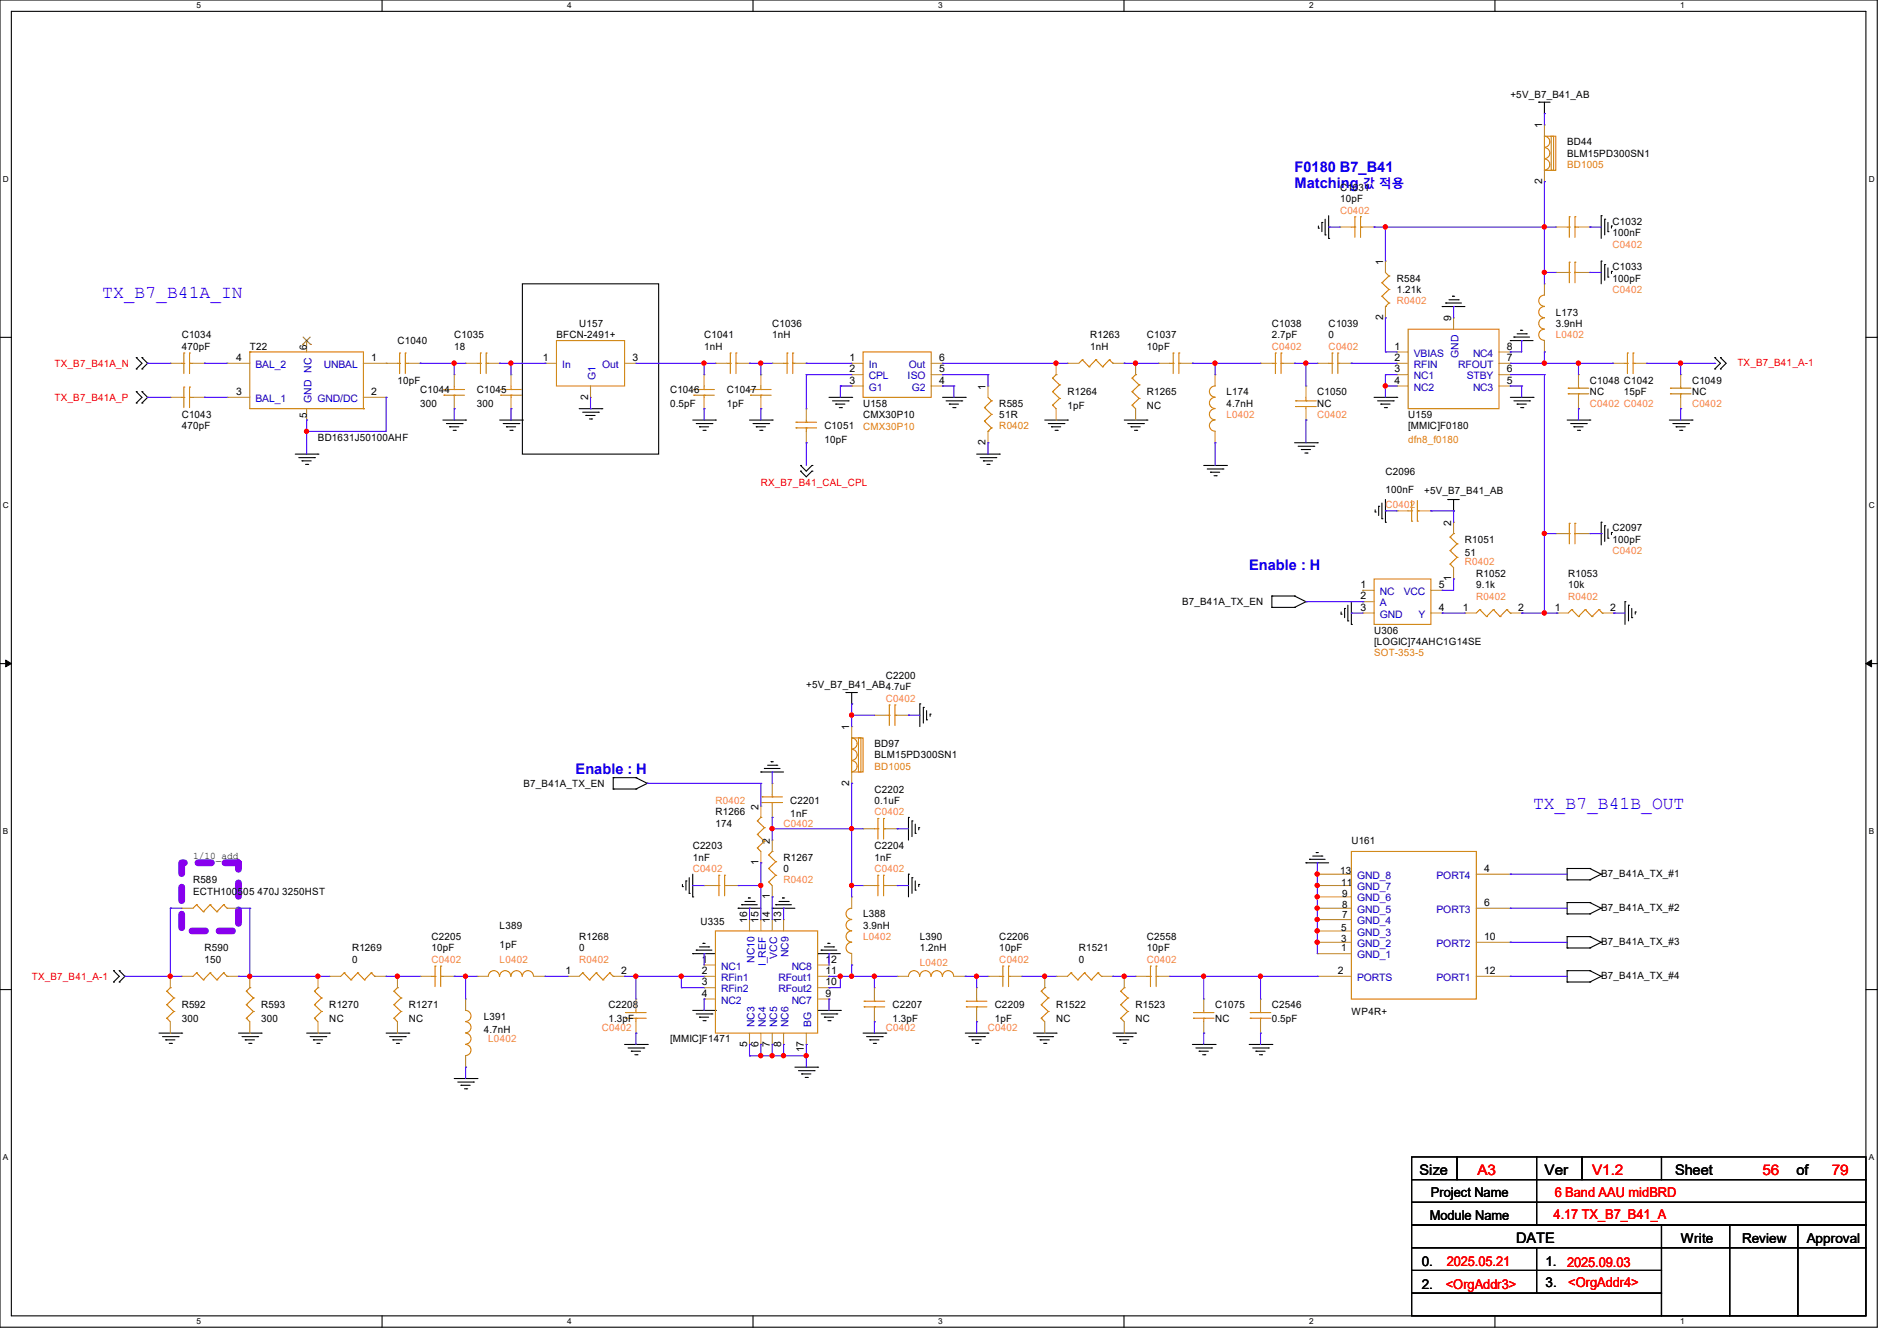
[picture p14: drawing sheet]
<svg xmlns="http://www.w3.org/2000/svg" width="297mm" height="210mm" viewBox="0 0 297 210" stroke-linecap="round" stroke-linejoin="round" font-family="sans-serif">
<defs><g id="words">
<g font-size="2.8" fill="#00f">
<text x="16" y="46.7">TX_B7_B41A_IN</text>
<text x="240" y="126.7">TX_B7_B41B_OUT</text>
</g>
<g font-size="2.3" fill="#00f">
<text x="202.7" y="27">F0180 B7_B41</text>
<text x="202.7" y="29.4">Matching</text>
<text x="195.6" y="89.2">Enable : H</text>
<text x="90.1" y="121.2">Enable : H</text>
</g>
<g font-size="2.3">
<text x="222.2" y="184">Size</text>
<text x="241.8" y="184">Ver</text>
<text x="262.3" y="184">Sheet</text>
<text x="281.3" y="184">of</text>
<text x="237.4" y="194.6">DATE</text>
</g>
<g font-size="2.3" fill="#f00">
<text x="231.3" y="184">A3</text>
<text x="249.3" y="184">V1.2</text>
<text x="275.9" y="184">56</text>
<text x="286.8" y="184">79</text>
</g>
<g font-size="2.1">
<text x="223.9" y="191.1">Module Name</text>
<text x="224" y="187.4">Project Name</text>
<text x="263.1" y="194.7">Write</text>
<text x="272.7" y="194.7">Review</text>
<text x="282.9" y="194.7">Approval</text>
<text x="222.6" y="198.2">0.</text>
<text x="222.6" y="201.8">2.</text>
<text x="242" y="198.2">1.</text>
<text x="242" y="201.6">3.</text>
</g>
<g font-size="2.1" fill="#f00">
<text x="243.2" y="191">4.17 TX_B7_B41_A</text>
<text x="243.4" y="187.4">6 Band AAU midBRD</text>
<text x="226.4" y="201.8">&lt;OrgAddr3&gt;</text>
<text x="226.5" y="198.2">2025.05.21</text>
<text x="245.4" y="198.4">2025.09.03</text>
<text x="245.5" y="201.6">&lt;OrgAddr4&gt;</text>
</g>
<text font-size="1.9" fill="#00f" x="213.4" y="29.4">값 적용</text>
<g font-size="1.6">
<text x="236.5" y="15.3">+5V_B7_B41_AB</text>
<text x="241.4" y="20.1" transform="rotate(-90 241.4 20.1)">1</text>
<text x="245.4" y="22.8">BD44</text>
<text x="209.8" y="29.9">C1031</text>
<text x="241.4" y="28.8" transform="rotate(-90 241.4 28.8)">2</text>
<text x="245.4" y="24.6">BLM15PD300SN1</text>
<text x="209.8" y="31.7">10pF</text>
<text x="252.5" y="35.2">C1032</text>
<text x="216.5" y="41.4" transform="rotate(-90 216.5 41.4)">1</text>
<text x="252.5" y="37">100nF</text>
<text x="218.7" y="44.1">R584</text>
<text x="218.7" y="45.9">1.21k</text>
<text x="252.5" y="42.3">C1033</text>
<text x="252.5" y="44.1">100pF</text>
<text x="28.4" y="53">C1034</text>
<text x="62.2" y="53.9">C1040</text>
<text x="71.1" y="53">C1035</text>
<text x="87.1" y="53">BFCN-2491+</text>
<text x="90.7" y="51.2">U157</text>
<text x="110.2" y="53">C1041</text>
<text x="120.9" y="51.2">C1036</text>
<text x="120.9" y="53">1nH</text>
<text x="170.7" y="53">R1263</text>
<text x="179.6" y="53">C1037</text>
<text x="199.1" y="51.2">C1038</text>
<text x="199.1" y="53">2.7pF</text>
<text x="208" y="51.2">C1039</text>
<text x="208" y="53">0</text>
<text x="216.5" y="50.1" transform="rotate(-90 216.5 50.1)">2</text>
<text x="227.2" y="50.3" transform="rotate(-90 227.2 50.3)">9</text>
<text x="243.6" y="49.4">L173</text>
<text x="243.6" y="51.2">3.9nH</text>
<text x="28.4" y="54.8">470pF</text>
<text x="37" y="56.5">4</text>
<text x="39.1" y="54.8">T22</text>
<text x="48" y="54.8" transform="rotate(-90 48 54.8)">6</text>
<text x="58.1" y="56.5">1</text>
<text x="71.1" y="54.8">18</text>
<text x="85" y="56.5">1</text>
<text x="99" y="56.5">3</text>
<text x="110.2" y="54.8">1nH</text>
<text x="133" y="56.5">1</text>
<text x="133" y="58.3">2</text>
<text x="147" y="58.3">5</text>
<text x="147" y="56.5">6</text>
<text x="170.7" y="54.8">1nH</text>
<text x="179.6" y="54.8">10pF</text>
<text x="218.4" y="54.7">1</text>
<text x="218.4" y="56.5">2</text>
<text x="218.4" y="58.3">3</text>
<text x="235.9" y="58.3">6</text>
<text x="235.9" y="56.5">7</text>
<text x="235.9" y="54.7">8</text>
<text x="28.4" y="65.4">C1043</text>
<text x="37" y="61.8">3</text>
<text x="48" y="65.4" transform="rotate(-90 48 65.4)">5</text>
<text x="58.1" y="61.8">2</text>
<text x="62.2" y="60.1">10pF</text>
<text x="65.8" y="61.6">C1044</text>
<text x="65.8" y="63.7">300</text>
<text x="74.7" y="61.6">C1045</text>
<text x="74.7" y="63.7">300</text>
<text x="92.1" y="62.6" transform="rotate(-90 92.1 62.6)">2</text>
<text x="104.9" y="61.6">C1046</text>
<text x="104.9" y="63.7">0.5pF</text>
<text x="113.8" y="61.6">C1047</text>
<text x="113.8" y="63.7">1pF</text>
<text x="133" y="60.1">3</text>
<text x="135.1" y="63.7">U158</text>
<text x="135.1" y="65.4">CMX30P10</text>
<text x="147" y="60.1">4</text>
<text x="154.3" y="61" transform="rotate(-90 154.3 61)">1</text>
<text x="156.5" y="63.7">R585</text>
<text x="156.5" y="65.4">51R</text>
<text x="167.1" y="61.9">R1264</text>
<text x="167.1" y="64">1pF</text>
<text x="179.6" y="61.9">R1265</text>
<text x="179.6" y="64">NC</text>
<text x="192" y="61.9">L174</text>
<text x="192" y="63.7">4.7nH</text>
<text x="206.2" y="61.9">C1050</text>
<text x="206.2" y="63.7">NC</text>
<text x="218.4" y="60.1">4</text>
<text x="220.5" y="65.4">U159</text>
<text x="235.9" y="60.1">5</text>
<text x="248.9" y="60.1">C1048 C1042</text>
<text x="248.9" y="61.9">NC</text>
<text x="254.3" y="61.9">15pF</text>
<text x="264.9" y="60.1">C1049</text>
<text x="264.9" y="61.9">NC</text>
<text x="28.4" y="67.2">470pF</text>
<text x="49.8" y="69">BD1631J50100AHF</text>
<text x="129.1" y="67.2">C1051</text>
<text x="129.1" y="69.3">10pF</text>
<text x="154.3" y="69.7" transform="rotate(-90 154.3 69.7)">2</text>
<text x="220.5" y="67.2">[MMIC]F0180</text>
<text x="216.9" y="74.3">C2096</text>
<text x="216.9" y="77.2">100nF</text>
<text x="223" y="77.3">+5V_B7_B41_AB</text>
<text x="227.2" y="82.3" transform="rotate(-90 227.2 82.3)">2</text>
<text x="252.5" y="83.2">C2097</text>
<text x="229.4" y="85">R1051</text>
<text x="229.4" y="87.1">51</text>
<text x="252.5" y="85">100pF</text>
<text x="185.1" y="94.8">B7_B41A_TX_EN</text>
<text x="213" y="92.1">1</text>
<text x="213" y="93.9">2</text>
<text x="213" y="95.6">3</text>
<text x="225.3" y="95.6">4</text>
<text x="225.3" y="92.1">5</text>
<text x="227.2" y="91" transform="rotate(-90 227.2 91)">1</text>
<text x="229" y="95.6">1</text>
<text x="231.1" y="90.3">R1052</text>
<text x="231.1" y="92.1">9.1k</text>
<text x="237.7" y="95.6">2</text>
<text x="243.4" y="95.6">1</text>
<text x="245.5" y="90.3">R1053</text>
<text x="245.5" y="92.1">10k</text>
<text x="252.1" y="95.6">2</text>
<text x="215.1" y="99.2">U306</text>
<text x="215.1" y="101">[LOGIC]74AHC1G14SE</text>
<text x="126.2" y="107.8">+5V_B7_B41_AB4.7uF</text>
<text x="138.7" y="106.3">C2200</text>
<text x="133" y="114.3" transform="rotate(-90 133 114.3)">1</text>
<text x="136.9" y="117">BD97</text>
<text x="136.9" y="118.8">BLM15PD300SN1</text>
<text x="82" y="123.2">B7_B41A_TX_EN</text>
<text x="123.7" y="125.9">C2201</text>
<text x="133" y="123" transform="rotate(-90 133 123)">2</text>
<text x="136.9" y="124.1">C2202</text>
<text x="136.9" y="125.9">0.1uF</text>
<text x="112" y="127.7">R1266</text>
<text x="112" y="129.5">174</text>
<text x="118.7" y="126.8" transform="rotate(-90 118.7 126.8)">2</text>
<text x="123.7" y="128">1nF</text>
<text x="30.2" y="134.6">1/10_add</text>
<text x="108.5" y="133">C2203</text>
<text x="108.5" y="134.8">1nF</text>
<text x="118.7" y="135.5" transform="rotate(-90 118.7 135.5)">1</text>
<text x="120.5" y="132.1" transform="rotate(-90 120.5 132.1)">2</text>
<text x="122.7" y="134.8">R1267</text>
<text x="122.7" y="136.6">0</text>
<text x="136.9" y="133">C2204</text>
<text x="136.9" y="134.8">1nF</text>
<text x="209.8" y="136.9">13</text>
<text x="211.6" y="132.1">U161</text>
<text x="232.4" y="136.5">4</text>
<text x="250.7" y="137.3">B7_B41A_TX_#1</text>
<text x="30.2" y="138.3">R589</text>
<text x="30.2" y="140.1">ECTH100505 470J 3250HST</text>
<text x="120.5" y="140.8" transform="rotate(-90 120.5 140.8)">1</text>
<text x="135.1" y="143.7">L388</text>
<text x="210" y="138.7">11</text>
<text x="210.1" y="143.8">7</text>
<text x="210.1" y="142.2">8</text>
<text x="210.1" y="140.5">9</text>
<text x="232.4" y="141.9">6</text>
<text x="250.7" y="142.6">B7_B41A_TX_#2</text>
<text x="32" y="149">R590</text>
<text x="55.1" y="149">R1269</text>
<text x="67.6" y="147.2">C2205</text>
<text x="67.6" y="149">10pF</text>
<text x="78.2" y="145.5">L389</text>
<text x="78.2" y="148.5">1pF</text>
<text x="90.7" y="147.2">R1268</text>
<text x="90.7" y="149">0</text>
<text x="109.7" y="144.9">U335</text>
<text x="117" y="144.6" transform="rotate(-90 117 144.6)">16</text>
<text x="118.7" y="144.6" transform="rotate(-90 118.7 144.6)">15</text>
<text x="120.5" y="144.6" transform="rotate(-90 120.5 144.6)">14</text>
<text x="122.3" y="144.6" transform="rotate(-90 122.3 144.6)">13</text>
<text x="135.1" y="145.5">3.9nH</text>
<text x="144" y="147.2">L390</text>
<text x="144" y="149">1.2nH</text>
<text x="156.5" y="147.2">C2206</text>
<text x="156.5" y="149">10pF</text>
<text x="168.9" y="149">R1521</text>
<text x="179.6" y="147.2">C2558</text>
<text x="179.6" y="149">10pF</text>
<text x="210" y="149">1</text>
<text x="210" y="147.6">3</text>
<text x="210" y="145.8">5</text>
<text x="232.4" y="147.2">10</text>
<text x="250.7" y="148">B7_B41A_TX_#3</text>
<text x="32" y="150.8">150</text>
<text x="55.1" y="150.8">0</text>
<text x="88.6" y="152.5">1</text>
<text x="97.2" y="152.5">2</text>
<text x="109.9" y="150.8">1</text>
<text x="109.9" y="152.5">2</text>
<text x="109.9" y="154.3">3</text>
<text x="129.2" y="152.5">11</text>
<text x="129.2" y="154.3">10</text>
<text x="129.2" y="150.8">12</text>
<text x="168.9" y="150.8">0</text>
<text x="209.5" y="152.5">2</text>
<text x="232.4" y="152.5">12</text>
<text x="250.7" y="153.3">B7_B41A_TX_#4</text>
<text x="28.4" y="157.9">R592</text>
<text x="28.4" y="160">300</text>
<text x="40.9" y="157.9">R593</text>
<text x="40.9" y="160">300</text>
<text x="51.6" y="157.9">R1270</text>
<text x="51.6" y="160">NC</text>
<text x="64" y="157.9">R1271</text>
<text x="64" y="160">NC</text>
<text x="75.7" y="159.7">L391</text>
<text x="75.7" y="161.8">4.7nH</text>
<text x="95.3" y="157.9">C2208</text>
<text x="95.3" y="160">1.3pF</text>
<text x="109.9" y="156.1">4</text>
<text x="129.2" y="156.1">9</text>
<text x="139.7" y="157.9">C2207</text>
<text x="139.7" y="160">1.3pF</text>
<text x="155.7" y="157.9">C2209</text>
<text x="155.7" y="160">1pF</text>
<text x="165.4" y="157.9">R1522</text>
<text x="165.4" y="160">NC</text>
<text x="177.8" y="157.9">R1523</text>
<text x="177.8" y="160">NC</text>
<text x="190.2" y="157.9">C1075</text>
<text x="190.2" y="160">NC</text>
<text x="199.1" y="157.9">C2546</text>
<text x="199.1" y="160">0.5pF</text>
<text x="211.6" y="159">WP4R+</text>
<text x="104.9" y="163.2">[MMIC]F1471</text>
<text x="117" y="163.9" transform="rotate(-90 117 163.9)">5</text>
<text x="118.7" y="163.9" transform="rotate(-90 118.7 163.9)">6</text>
<text x="120.5" y="163.9" transform="rotate(-90 120.5 163.9)">7</text>
<text x="122.3" y="163.9" transform="rotate(-90 122.3 163.9)">8</text>
<text x="125.9" y="164.8" transform="rotate(-90 125.9 164.8)">17</text>
</g>
<g font-size="1.6" fill="#ff8000">
<text x="245.4" y="26.3">BD1005</text>
<text x="135.1" y="67.4">CMX30P10</text>
<text x="156.5" y="67.2">R0402</text>
<text x="220.5" y="69.3">dfn8_f0180</text>
<text x="215.1" y="102.8">SOT-353-5</text>
<text x="136.9" y="120.6">BD1005</text>
</g>
<g font-size="1.6" fill="#ff8040">
<text x="209.8" y="33.4">C0402</text>
<text x="252.5" y="38.8">C0402</text>
<text x="218.7" y="47.7">R0402</text>
<text x="252.5" y="45.9">C0402</text>
<text x="243.6" y="53">L0402</text>
<text x="199.1" y="54.8">C0402</text>
<text x="208" y="54.8">C0402</text>
<text x="192" y="65.4">L0402</text>
<text x="206.2" y="65.4">C0402</text>
<text x="248.9" y="63.7">C0402 C0402</text>
<text x="264.9" y="63.7">C0402</text>
<text x="216.9" y="79.5">C0402</text>
<text x="229.4" y="88.6">R0402</text>
<text x="252.5" y="86.8">C0402</text>
<text x="231.1" y="93.9">R0402</text>
<text x="245.5" y="93.9">R0402</text>
<text x="138.7" y="109.9">C0402</text>
<text x="112" y="125.9">R0402</text>
<text x="122.7" y="129.5">C0402</text>
<text x="136.9" y="127.7">C0402</text>
<text x="108.5" y="136.6">C0402</text>
<text x="136.9" y="136.6">C0402</text>
<text x="122.7" y="138.3">R0402</text>
<text x="135.1" y="147.2">L0402</text>
<text x="67.6" y="150.8">C0402</text>
<text x="78.2" y="150.8">L0402</text>
<text x="90.7" y="150.8">R0402</text>
<text x="144" y="151.3">L0402</text>
<text x="156.5" y="150.8">C0402</text>
<text x="179.6" y="150.8">C0402</text>
<text x="94.2" y="161.5">C0402</text>
<text x="138.7" y="161.5">C0402</text>
<text x="154.7" y="161.5">C0402</text>
<text x="76.5" y="163.2">L0402</text>
</g>
<g font-size="1.6" fill="#f00">
<text x="8.6" y="57.4">TX_B7_B41A_N</text>
<text x="272" y="57.3">TX_B7_B41_A-1</text>
<text x="8.6" y="62.8">TX_B7_B41A_P</text>
<text x="119.1" y="76.1">RX_B7_B41_CAL_CPL</text>
<text x="5" y="153.5">TX_B7_B41_A-1</text>
</g>
<g font-size="1.6" fill="#00c">
<text x="40" y="57.6">BAL_2</text>
<text x="50.7" y="57.6">UNBAL</text>
<text x="88" y="57.6">In</text>
<text x="93.2" y="59.6" transform="rotate(-90 93.2 59.6)">G1</text>
<text x="94.3" y="57.6">Out</text>
<text x="136" y="57.6">In</text>
<text x="136" y="59.4">CPL</text>
<text x="142.1" y="59.4">ISO</text>
<text x="142.3" y="57.6">Out</text>
<text x="221.4" y="55.8">VBIAS</text>
<text x="221.4" y="57.6">RFIN</text>
<text x="221.4" y="59.4">NC1</text>
<text x="228.3" y="57.6">RFOUT</text>
<text x="228.3" y="56.1" transform="rotate(-90 228.3 56.1)">GND</text>
<text x="229.7" y="59.4">STBY</text>
<text x="230.6" y="55.8">NC4</text>
<text x="40" y="63">BAL_1</text>
<text x="48.8" y="63.1" transform="rotate(-90 48.8 63.1)">GND NC</text>
<text x="49.7" y="63">GND/DC</text>
<text x="136" y="61.2">G1</text>
<text x="142.7" y="61.2">G2</text>
<text x="221.4" y="61.2">NC2</text>
<text x="230.6" y="61.2">NC3</text>
<text x="216" y="93.2">NC</text>
<text x="216" y="95">A</text>
<text x="219.8" y="93.2">VCC</text>
<text x="216" y="96.7">GND</text>
<text x="222.1" y="96.7">Y</text>
<text x="212.5" y="137.6">GND_8</text>
<text x="224.9" y="137.6">PORT4</text>
<text x="212.5" y="143">GND_5</text>
<text x="212.5" y="141.2">GND_6</text>
<text x="212.5" y="139.4">GND_7</text>
<text x="224.9" y="143">PORT3</text>
<text x="123.4" y="149.9" transform="rotate(-90 123.4 149.9)">NC9</text>
<text x="212.5" y="148.3">GND_2</text>
<text x="212.5" y="146.5">GND_3</text>
<text x="212.5" y="144.7">GND_4</text>
<text x="224.9" y="148.3">PORT2</text>
<text x="112.9" y="151.9">NC1</text>
<text x="112.9" y="153.6">RFin1</text>
<text x="112.9" y="155.4">RFin2</text>
<text x="118.1" y="150.8" transform="rotate(-90 118.1 150.8)">NC10</text>
<text x="119.9" y="151.3" transform="rotate(-90 119.9 151.3)">I_REF</text>
<text x="121.7" y="150.2" transform="rotate(-90 121.7 150.2)">VCC</text>
<text x="121.9" y="153.6">RFout1</text>
<text x="121.9" y="155.4">RFout2</text>
<text x="124" y="151.9">NC8</text>
<text x="212.5" y="150.1">GND_1</text>
<text x="212.5" y="153.6">PORTS</text>
<text x="224.9" y="153.6">PORT1</text>
<text x="112.9" y="157.2">NC2</text>
<text x="118.1" y="160.9" transform="rotate(-90 118.1 160.9)">NC3</text>
<text x="119.9" y="160.9" transform="rotate(-90 119.9 160.9)">NC4</text>
<text x="121.7" y="160.9" transform="rotate(-90 121.7 160.9)">NC5</text>
<text x="123.4" y="160.9" transform="rotate(-90 123.4 160.9)">NC6</text>
<text x="124" y="157.2">NC7</text>
<text x="127" y="160.9" transform="rotate(-90 127 160.9)">BG</text>
</g>
<g font-size="1.3">
<text x="30.8" y="1.3">5</text>
<text x="88.8" y="1.3">4</text>
<text x="146.9" y="1.3">3</text>
<text x="205" y="1.3">2</text>
<text x="263.1" y="1.3">1</text>
<text x=".5" y="28.4">D</text>
<text x="292.6" y="28.4">D</text>
<text x=".5" y="79.5">C</text>
<text x="292.6" y="79.5">C</text>
<text x=".5" y="130.6">B</text>
<text x="292.6" y="130.6">B</text>
<text x=".5" y="181.7">A</text>
<text x="292.6" y="181.7">A</text>
<text x="30.8" y="207.4">5</text>
<text x="88.8" y="207.4">4</text>
<text x="146.9" y="207.4">3</text>
<text x="205" y="207.4">2</text>
<text x="263.1" y="207.4">1</text>
</g>
</g></defs>
<path d="M0 0h293.9v207.9h-293.9zM1.8 1.8h290.3v204.3h-290.3z" fill="none" stroke="#000" stroke-width=".17"/>
<g fill="#fff">
<path d="M30.8 .2h.7v1.4h-.7z"/>
<path d="M30.8 206.2h.7v1.4h-.7z"/>
</g>
<path d="M59.8 0v1.8M59.8 206.1v1.8" fill="none" stroke="#000" stroke-width=".17"/>
<g fill="#fff">
<path d="M88.8 .2h.7v1.4h-.7z"/>
<path d="M88.8 206.2h.7v1.4h-.7z"/>
</g>
<path d="M117.9 0v1.8M117.9 206.1v1.8" fill="none" stroke="#000" stroke-width=".17"/>
<g fill="#fff">
<path d="M146.9 .2h.7v1.4h-.7z"/>
<path d="M146.9 206.2h.7v1.4h-.7z"/>
</g>
<path d="M176 0v1.8M176 206.1v1.8" fill="none" stroke="#000" stroke-width=".17"/>
<g fill="#fff">
<path d="M205 .2h.7v1.4h-.7z"/>
<path d="M205 206.2h.7v1.4h-.7z"/>
</g>
<path d="M234.1 0v1.8M234.1 206.1v1.8" fill="none" stroke="#000" stroke-width=".17"/>
<g fill="#fff">
<path d="M263.1 .2h.6v1.4h-.6z"/>
<path d="M263.1 206.2h.6v1.4h-.6z"/>
<path d="M.5 27.3h.9v1.4h-.9z"/>
<path d="M292.6 27.3h.9v1.4h-.9z"/>
<path d="M.5 78.4h.9v1.4h-.9z"/>
<path d="M292.6 78.4h.9v1.4h-.9z"/>
</g>
<path d="M0 52.8h1.8M292.1 52.8h1.8" fill="none" stroke="#000" stroke-width=".17"/>
<g fill="#fff">
<path d="M.5 129.5h.8v1.4h-.8z"/>
<path d="M292.6 129.5h.8v1.4h-.8z"/>
</g>
<path d="M0 103.9h1.8M292.1 103.9h1.8" fill="none" stroke="#000" stroke-width=".17"/>
<path d="M.9 103.4l.9 .5-.9 .5zM292.1 103.9l.9-.5v1z" fill="#000" stroke="#000" stroke-width=".16"/>
<g fill="#fff">
<path d="M.5 180.5h.8v1.4h-.8z"/>
<path d="M292.6 180.5h.8v1.4h-.8z"/>
</g>
<g fill="none" stroke="#000" stroke-width=".17">
<path d="M240.9 16h.1M240.9 16h1.8M241.8 17.8h.1M241.8 16v1.8M206.4 35.7h.1M206.4 35.4v.3M207 34.8h.1M207 34.8v1.5M207.5 36.8h.1M207.5 34.3v2.5M208 37.3h.1M208 33.8v3.5"/>
<path d="M250.7 33.8h.1M250.7 33.8v3.5M251.2 34.3h.1M251.2 34.3v2.5M251.8 36.3h.1M251.8 34.8v1.5M252.3 35.4h.1M252.3 35.4v.3M21.3 57.8h.1M21.3 56h.1M21.3 56l.9 .9-.9 .9M22.2 56h.1"/>
<path d="M22.2 57.8h.1M22.2 56l.9 .9-.9 .9M81.8 44.4h21.3v26.7h-21.3zM225.8 48h.1M225.8 48h3.6M226.4 47.5h.1M226.4 47.5h2.4M226.9 46.9h1.4M227.4 46.4h.1M227.4 46.4h.4M228.3 46.9h.1M236.5 53.3h.1"/>
<path d="M236.5 53.3h3.5M237 52.8h.1M237 52.8h2.5M237.5 52.3h1.5M238.1 51.7h.1M238.1 51.7h.3M239 52.3h.1M250.7 40.9h.1M250.7 40.9v3.5M251.2 41.4h.1M251.2 41.4v2.5M251.8 43.4h.1"/>
<path d="M251.8 42v1.4M252.3 42.5h.1M252.3 42.5v.3M268.5 57.8h.1M268.5 56h.1M268.5 56l.9 .9-.9 .9M269.4 57.8h.1M269.4 56h.1M269.4 56l.9 .9-.9 .9M21.3 63.1h.1M21.3 61.3h.1M21.3 61.3l.9 .9-.9 .9"/>
<path d="M22.2 61.3h.1M22.2 63.1h.1M22.2 61.3l.9 .9-.9 .9M46.2 71.1h3.6M46.8 71.7h2.4M47.3 72.2h.1M47.3 72.2h1.4M47.8 72.7h.4M48.2 72.7h.1M49.2 71.7h.1M49.8 71.1h.1M69.3 65.8h3.6"/>
<path d="M69.9 66.3h2.4M70.4 66.8h.1M70.4 66.8h1.4M71 67.4h.3M71.3 67.4h.1M72.3 66.3h.1M72.9 65.8h.1M78.2 65.8h3.6M78.8 66.3h2.4M79.3 66.8h.1M79.3 66.8h1.4M79.8 67.4h.4"/>
<path d="M80.2 67.4h.1M81.2 66.3h.1M81.8 65.8h.1M90.7 64h3.5M91.2 64.6h2.5M91.7 65.1h.1M91.7 65.1h1.5M92.3 65.6h.3M92.6 65.6h.1M93.7 64.6h.1M94.2 64h.1M108.5 65.8h3.5"/>
<path d="M109 66.3h2.5M109.5 66.8h.1M109.5 66.8h1.5M110.1 67.4h.3M110.4 67.4h.1M111.5 66.3h.1M112 65.8h.1M117.3 65.8h3.6M117.9 66.3h2.5M118.4 66.8h.1M118.4 66.8h1.4M119 67.4h.3"/>
<path d="M119.3 67.4h.1M120.4 66.3h.1M120.9 65.8h.1M125.3 73.8h.1M125.3 72.9h.1M125.3 73.8l.9 .9 .9-.9M125.3 72.9l.9 .9 .9-.9M127.1 73.8h.1M127.1 72.9h.1M129.8 62.2h3.5M130.3 62.8h2.5M130.9 63.3h.1"/>
<path d="M130.9 63.3h1.4M131.4 63.8h.3M131.7 63.8h.1M132.8 62.8h.1M133.3 62.2h.1M147.6 62.2h3.5M148.1 62.8h2.5M148.6 63.3h.1M148.6 63.3h1.5M149.2 63.8h.3M149.5 63.8h.1M150.6 62.8h.1"/>
<path d="M151.1 62.2h.1M152.9 71.1h3.6M153.5 71.7h2.4M154 72.2h.1M154 72.2h1.4M154.5 72.7h.4M154.9 72.7h.1M155.9 71.7h.1M156.5 71.1h.1M163.6 65.8h3.5M164.1 66.3h2.5M164.6 66.8h.1"/>
<path d="M164.6 66.8h1.5M165.2 67.4h.3M165.5 67.4h.1M166.6 66.3h.1M167.1 65.8h.1M176 65.8h3.6M176.6 66.3h2.4M177.1 66.8h.1M177.1 66.8h1.4M177.6 67.4h.4M178 67.4h.1M179 66.3h.1"/>
<path d="M179.6 65.8h.1M188.5 72.9h3.5M189 73.4h2.5M189.5 74h.1M189.5 74h1.5M190.1 74.5h.3M190.4 74.5h.1M191.5 73.4h.1M192 72.9h.1M202.7 69.3h3.5M203.2 69.9h2.5M203.8 70.4h.1"/>
<path d="M203.8 70.4h1.4M204.3 71h.3M204.6 71h.1M205.7 69.9h.1M206.2 69.3h.1M215.1 62.2h3.6M215.3 79.8v.4M215.7 62.8h2.4M215.9 79.3h.1M215.9 79.3v1.4M216.2 63.3h.1M216.2 63.3h1.4"/>
<path d="M216.4 78.8v2.4M216.7 63.8h.4M216.9 78.2v3.6M217.1 63.8h.1M218.1 62.8h.1M218.7 62.2h.1M226.7 78.2h.1M226.7 78.2h1.8M227.6 78.2v1.8M236.5 62.2h3.5M237 62.8h2.5M237.5 63.3h.1"/>
<path d="M237.5 63.3h1.5M238.1 63.8h.3M238.4 63.8h.1M239.5 62.8h.1M240 62.2h.1M245.4 65.8h3.5M245.9 66.3h2.5M246.4 66.8h.1M246.4 66.8h1.5M247 67.4h.3M247.3 67.4h.1M248.4 66.3h.1"/>
<path d="M248.9 65.8h.1M261.4 65.8h3.5M261.9 66.3h2.5M262.4 66.8h.1M262.4 66.8h1.5M263 67.4h.3M263.3 67.4h.1M264.4 66.3h.1M264.9 65.8h.1M199.1 95.1h.1M199.1 93.3h.1M199.1 93.3h3.6"/>
<path d="M199.1 95.1h3.6M199.1 93.3v1.8M202.7 93.3h.1M202.7 95.1h.1M202.7 93.3l1.8 .9M204.5 94.2h.1M204.5 94.2l-1.8 .9M210 96.2h.1M210 95.8v.4M210.5 95.3h.1M210.5 95.3v1.4M211 97.2h.1"/>
<path d="M211 94.8v2.4M211.6 97.8h.1M211.6 94.2v3.6M215.3 80.2h.1M216.4 81.2h.1M216.9 81.8h.1M227.6 80h.1M250.7 81.8h.1M250.7 81.8v3.5M251.2 82.3h.1M251.2 82.3v2.5M251.8 84.3h.1"/>
<path d="M251.8 82.8v1.5M252.3 83.4h.1M252.3 83.4v.3M254.4 94.2h.1M254.4 94.2v3.6M255 94.8h.1M255 94.8v2.4M255.5 96.7h.1M255.5 95.3v1.4M256 95.8h.1M256 95.8v.4M120.2 119.8h1.4"/>
<path d="M120.7 119.3h.1M120.7 119.3h.4M121.6 119.8h.1M132.5 108.5h.1M132.5 108.5h1.7M133.3 110.2h.1M133.3 108.5v1.7M144 110.2h.1M144 110.2v3.6M144.6 110.8h.1M144.6 110.8v2.4M145.1 112.7h.1"/>
<path d="M145.1 111.3v1.4M145.6 111.8h.1M145.6 111.8v.4M96 123.6h.1M96 121.8h.1M96 121.8h3.6M96 123.6h3.6M96 121.8v1.8M99.6 121.8h.1M99.6 123.6h.1M99.6 121.8l1.7 .9M101.3 122.7h.1"/>
<path d="M101.3 122.7l-1.7 .9M106.8 138.9h.1M106.8 138.5v.4M107.4 138h.1M107.4 138v1.4M107.9 139.9h.1M107.9 137.5v2.4M108.5 136.9v3.6M119.1 120.9h.1M119.1 120.9h3.6M119.7 120.4h.1M119.7 120.4h2.4"/>
<path d="M142.2 128h.1M142.2 136.9h.1M142.2 128v3.6M142.2 136.9v3.6M142.8 128.6h.1M142.8 137.5h.1M142.8 128.6v2.4M142.8 137.5v2.4M143.3 130.5h.1M143.3 139.4h.1M143.3 129.1v1.4M143.3 138v1.4"/>
<path d="M143.8 129.6h.1M143.8 138.5h.1M143.8 129.6v.4M143.8 138.5v.4M204.5 135.1h.1M204.5 135.1h3.5M205 134.6h.1M205 134.6h2.5M205.5 134.1h1.5M206.1 133.5h.1M206.1 133.5h.3M207 134.1h.1"/>
<path d="M245.4 137.8h.1M245.4 136h.1M245.4 136h3.5M245.4 137.8h3.5M245.4 136v1.8M248.9 136h.1M248.9 137.8h.1M248.9 136l1.8 .9M250.7 136.9h.1M250.7 136.9l-1.8 .9M0 155h1.8M17.8 153.8h.1"/>
<path d="M17.8 152h.1M17.8 152l.9 .9-.9 .9M18.7 152h.1M18.7 153.8h.1M18.7 152l.9 .9-.9 .9M108.5 140.5h.1M108.5 149.4h.1M108.5 149.4h3.5M108.5 158.2h3.5M109 148.8h.1M109 148.8h2.5M109 158.8h2.5"/>
<path d="M109.5 159.3h.1M109.5 148.3h1.5M109.5 159.3h1.5M110.1 147.7h.1M110.1 147.7h.3M110.1 159.9h.3M110.4 159.9h.1M111 148.3h.1M111.5 158.8h.1M112 158.2h.1M115.6 142.2h.1M115.6 142.2h3.5"/>
<path d="M116.1 141.7h.1M116.1 141.7h2.5M116.6 141.2h1.5M117.2 140.6h.1M117.2 140.6h.3M118.1 141.2h.1M120.9 142.2h.1M120.9 142.2h3.6M121.5 141.7h.1M121.5 141.7h2.4M122 141.2h1.4M122.5 140.6h.1"/>
<path d="M122.5 140.6h.4M123.4 141.2h.1M128 149.4h.1M128 149.4h3.6M128 158.2h3.6M128.6 148.8h.1M128.6 148.8h2.4M128.6 158.8h2.4M129.1 159.3h.1M129.1 148.3h1.4M129.1 159.3h1.4M129.6 147.7h.1"/>
<path d="M129.6 147.7h.4M129.6 159.9h.4M130 159.9h.1M130.5 148.3h.1M131 158.8h.1M131.6 158.2h.1M245.4 143.1h.1M245.4 141.4h.1M245.4 148.5h.1M245.4 146.7h.1M245.4 153.8h.1M245.4 152h.1"/>
<path d="M245.4 141.4v1.7M245.4 146.7v1.8M245.4 152v1.8M245.4 141.4h3.5M245.4 143.1h3.5M245.4 146.7h3.5M245.4 148.5h3.5M245.4 152h3.5M245.4 153.8h3.5M248.9 141.4h.1M248.9 143.1h.1M248.9 146.7h.1"/>
<path d="M248.9 148.5h.1M248.9 152h.1M248.9 153.8h.1M248.9 141.4l1.8 .8M248.9 146.7l1.8 .9M248.9 152l1.8 .9M250.7 142.2h.1M250.7 147.6h.1M250.7 152.9h.1M250.7 142.2l-1.8 .9M250.7 147.6l-1.8 .9M250.7 152.9l-1.8 .9"/>
<path d="M292.1 155h1.8M24.9 161.8h3.5M25.4 162.3h2.5M26 162.9h.1M26 162.9h1.4M26.5 163.4h.3M26.8 163.4h.1M27.9 162.3h.1M28.4 161.8h.1M37.3 161.8h3.6M37.9 162.3h2.4M38.4 162.9h.1"/>
<path d="M38.4 162.9h1.4M38.9 163.4h.4M39.3 163.4h.1M40.3 162.3h.1M40.9 161.8h.1M48 161.8h3.6M48.6 162.3h2.4M49.1 162.9h.1M49.1 162.9h1.4M49.6 163.4h.4M50 163.4h.1M51 162.3h.1"/>
<path d="M51.6 161.8h.1M60.5 161.8h3.5M61 162.3h2.5M61.5 162.9h.1M61.5 162.9h1.4M62.1 163.4h.3M62.4 163.4h.1M63.5 162.3h.1M64 161.8h.1M71.1 168.9h3.6M71.7 169.5h2.4M72.2 170h.1"/>
<path d="M72.2 170h1.4M72.7 170.5h.4M73.1 170.5h.1M74.1 169.5h.1M74.7 168.9h.1M97.8 163.6h3.5M98.3 164.1h2.5M98.8 164.6h.1M98.8 164.6h1.5M99.4 165.2h.3M99.7 165.2h.1M100.8 164.1h.1"/>
<path d="M101.3 163.6h.1M124.5 167.1h3.5M125 167.7h2.5M125.5 168.2h.1M125.5 168.2h1.5M126.1 168.7h.3M126.4 168.7h.1M127.5 167.7h.1M128 167.1h.1M135.1 161.8h3.6M135.7 162.3h2.4M136.2 162.9h.1"/>
<path d="M136.2 162.9h1.4M136.7 163.4h.4M137.1 163.4h.1M138.1 162.3h.1M138.7 161.8h.1M151.1 161.8h3.6M151.7 162.3h2.4M152.2 162.9h.1M152.2 162.9h1.4M152.7 163.4h.4M153.1 163.4h.1M154.1 162.3h.1"/>
<path d="M154.7 161.8h.1M161.8 161.8h3.6M162.3 162.3h2.5M162.9 162.9h.1M162.9 162.9h1.4M163.4 163.4h.3M163.7 163.4h.1M164.8 162.3h.1M165.4 161.8h.1M174.2 161.8h3.6M174.8 162.3h2.4M175.3 162.9h.1"/>
<path d="M175.3 162.9h1.4M175.9 163.4h.3M176.2 163.4h.1M177.2 162.3h.1M177.8 161.8h.1M186.7 163.6h3.5M187.2 164.1h2.5M187.7 164.6h.1M187.7 164.6h1.5M188.3 165.2h.3M188.6 165.2h.1M189.7 164.1h.1"/>
<path d="M190.2 163.6h.1M195.6 163.6h3.5M196.1 164.1h2.5M196.6 164.6h.1M196.6 164.6h1.5M197.2 165.2h.3M197.5 165.2h.1M198.6 164.1h.1M199.1 163.6h.1M221 188.3h19.6v3.6h-19.6zM221 195.4h19.6v3.6h-19.6zM221 181.2h7.1v3.5h-7.1z"/>
<path d="M221 191.9h39.1v3.5h-39.1zM221 184.7h19.6v3.6h-19.6zM221 199h19.6v3.5h-19.6zM228.1 181.2h12.5v3.5h-12.5zM240.6 188.3h51.5v3.6h-51.5zM240.6 195.4h19.5v3.6h-19.5zM240.6 181.2h7.1v3.5h-7.1zM240.6 184.7h51.5v3.6h-51.5zM240.6 199h19.5v3.5h-19.5zM247.7 181.2h12.4v3.5h-12.4zM260.1 195.4h10.7v10.7h-10.7zM260.1 191.9h10.7v3.5h-10.7z"/>
<path d="M260.1 181.2h32v3.5h-32zM270.8 195.4h10.7v10.7h-10.7zM270.8 191.9h10.7v3.5h-10.7zM281.5 195.4h10.6v10.7h-10.6zM281.5 191.9h10.6v3.5h-10.6zM221 202.5h39.1v3.6h-39.1z"/>
</g>
<path d="M28.4 135.1h8.9v10.7h-8.9z" fill="none" stroke="#8000ff" stroke-width="1.1" stroke-dasharray="2.1"/>
<g fill="none" stroke="#cc8006" stroke-width=".17">
<path d="M211.6 35.6h.5M212.1 34h.1M212.1 35.6h.1M212.1 34v3.2M213 35.6h.1M213 34h.1M213 35.6h.4M213 34v3.2M241.8 21.3h1.8v5.4h-1.8zM241.8 21.3a.87 .87 0 0 1 .9 .9 .87 .87 0 0 1-.9 .9M241.8 23.1a.87 .87 0 0 1 .9 .9 .87 .87 0 0 1-.9 .8M241.8 24.9a.87 .87 0 0 1 .9 .9 .87 .87 0 0 1-.9 .8"/>
<path d="M242.9 21.3h.3v5.4h-.3zM245.4 35.6h.3M245.7 35.6h.1M245.7 34h.1M245.7 34v3.2M246.6 34h.1M246.6 35.6h.1M246.6 35.6h.5M246.6 34v3.2M28.4 56.9h.4M28.8 56.9h.1M28.8 55.3h.1"/>
<path d="M28.8 55.3v3.2M29.7 55.3h.1M29.7 56.9h.1M29.7 56.9h.5M29.7 55.3v3.2M39.1 55.1h.1M39.1 55.1h17.8v8.9M39.1 55.1v8.9h17.8M62.2 56.9h.4M62.6 56.9h.1M62.6 55.3h.1M62.6 55.3v3.2"/>
<path d="M63.5 55.3h.1M63.5 56.9h.1M63.5 56.9h.5M63.5 55.3v3.2M74.7 56.9h.5M75.2 55.3h.1M75.2 56.9h.1M75.2 55.3v3.2M76.1 56.9h.1M76.1 55.3h.1M76.1 56.9h.4M76.1 55.3v3.2"/>
<path d="M87.1 53.3h10.7v7.2h-10.7zM113.8 56.9h.5M114.3 55.3h.1M114.3 56.9h.1M114.3 55.3v3.2M115.2 56.9h.1M115.2 55.3h.1M115.2 56.9h.4M115.2 55.3v3.2M122.7 56.9h.5M123.2 55.3h.1M123.2 56.9h.1"/>
<path d="M123.2 55.3v3.2M124.1 56.9h.1M124.1 55.3h.1M124.1 56.9h.4M124.1 55.3v3.2M135.1 55.1h10.7v7.1h-10.7zM164.8 59.2h.1M164.8 59.2l1.1 1.1M165.4 58.7h.1M165.4 58.7l-.6 .5M169.5 56.3h.1M169.5 56.3l-.6 .6"/>
<path d="M169.5 56.3l1 1.1M170.5 57.4h.1M171.6 56.3h.1M171.6 56.3l-1.1 1.1M171.6 56.3l1 1.1M172.6 57.4h.1M173.7 56.3h.1M173.7 56.3l-1.1 1.1M173.7 56.3l.5 .6M174.2 56.9h.1M177.2 59.2h.1M177.2 59.2l1.2 1.1"/>
<path d="M177.8 58.7h.1M177.8 58.7l-.6 .5M183.1 56.9h.6M183.7 55.3h.1M183.7 56.9h.1M183.7 55.3v3.2M184.6 56.9h.1M184.6 55.3h.1M184.6 56.9h.3M184.6 55.3v3.2M199.1 56.9h.6M199.7 55.3h.1"/>
<path d="M199.7 56.9h.1M199.7 55.3v3.2M200.6 56.9h.1M200.6 55.3h.1M200.6 56.9h.3M200.6 55.3v3.2M208 56.9h.6M208.6 55.3h.1M208.6 56.9h.1M208.6 55.3v3.2M209.5 56.9h.1M209.5 55.3h.1"/>
<path d="M209.5 56.9h.3M209.5 55.3v3.2M216.4 44.3h.1M216.4 46.4h.1M216.4 44.3l1.1 1M216.4 46.4l1.1 1.1M216.9 48h.1M216.9 42.7l.6 .5M217.5 43.2h.1M217.5 45.3h.1M217.5 47.5h.1M217.5 43.2l-1.1 1.1"/>
<path d="M217.5 45.3l-1.1 1.1M217.5 47.5l-.6 .5M220.5 51.6h14.2v12.4h-14.2zM241.8 51.6a.87 .87 0 0 0-.9 .8 .87 .87 0 0 0 .9 .9M241.8 49.8a.87 .87 0 0 0-.9 .9 .87 .87 0 0 0 .9 .8M241.8 48a.87 .87 0 0 0-.9 .9 .87 .87 0 0 0 .9 .8M241.8 46.2a.87 .87 0 0 0-.9 .9 .87 .87 0 0 0 .9 .9M245.4 42.7h.3M245.7 42.7h.1M245.7 41.1h.1M245.7 41.1v3.2M246.6 41.1h.1"/>
<path d="M246.6 42.7h.1M246.6 41.1v3.2M246.6 42.7h.5M254.3 56.9h.5M254.8 55.3h.1M254.8 56.9h.1M254.8 55.3v3.2M255.7 56.9h.1M255.7 55.3h.1M255.7 56.9h.3M255.7 55.3v3.2M28.4 62.2h.4"/>
<path d="M28.8 62.2h.1M28.8 60.6h.1M28.8 60.6v3.2M29.7 60.6h.1M29.7 62.2h.1M29.7 62.2h.5M29.7 60.6v3.2M56.9 64h.1M69.5 61h.1M69.5 61.9h.1M69.5 61h3.2M69.5 61.9h3.2"/>
<path d="M71.1 61.9h.1M71.1 61h.1M71.1 60.5v.5M71.1 61.9v.3M78.4 61h.1M78.4 61.9h.1M78.4 61h3.2M78.4 61.9h3.2M80 61.9h.1M80 61h.1M80 60.5v.5M80 61.9v.3"/>
<path d="M108.6 61h.1M108.6 61.9h.1M108.6 61h3.2M108.6 61.9h3.2M110.2 61.9h.1M110.2 61h.1M110.2 60.5v.5M110.2 61.9v.3M117.5 61h.1M117.5 61.9h.1M117.5 61h3.2M117.5 61.9h3.2"/>
<path d="M119.1 61.9h.1M119.1 61h.1M119.1 60.5v.5M119.1 61.9v.3M124.6 67h.1M124.6 66.1h.1M124.6 67h3.2M124.6 66.1h3.2M126.2 66.1h.1M126.2 67h.1M126.2 65.8v.3M126.2 67v.6"/>
<path d="M154.1 63.8h.1M154.1 66h.1M154.1 63.8l1.1 1.1M154.1 66l1.1 1M154.7 67.6h.1M154.7 62.2l.5 .6M155.2 62.8h.1M155.2 64.9h.1M155.2 67h.1M155.2 62.8l-1.1 1M155.2 64.9l-1.1 1.1M155.2 67l-.5 .6"/>
<path d="M164.8 63.5h.1M164.8 61.3h.1M164.8 63.5l.6 .5M164.8 61.3l1.1 1.1M165.9 62.4h.1M165.9 60.3h.1M165.9 62.4l-1.1 1.1M165.9 60.3l-1.1 1M177.2 63.5h.1M177.2 61.3h.1M177.2 63.5l.6 .5M177.2 61.3l1.2 1.1"/>
<path d="M178.4 62.4h.1M178.4 60.3h.1M178.4 62.4l-1.2 1.1M178.4 60.3l-1.2 1M190.2 65.8a.87 .87 0 0 0-.8 .9 .87 .87 0 0 0 .8 .8M190.2 64a.87 .87 0 0 0-.8 .9 .87 .87 0 0 0 .8 .8M190.2 62.2a.87 .87 0 0 0-.8 .9 .87 .87 0 0 0 .8 .9M190.2 60.5a.87 .87 0 0 0-.8 .8 .87 .87 0 0 0 .8 .9M202.9 62.8h.1M202.9 63.7h.1M202.9 62.8h3.2M202.9 63.7h3.2"/>
<path d="M204.5 63.7h.1M204.5 62.8h.1M204.5 62.2v.6M204.5 63.7v.3M221 78.4v3.2M221.9 78.4v3.2M245.5 61.7h.1M245.5 60.8h.1M245.5 61.7h3.3M245.5 60.8h3.3M247.1 60.8h.1M247.1 61.7h.1"/>
<path d="M247.1 60.5v.3M247.1 61.7v.5M261.5 61.7h.1M261.5 60.8h.1M261.5 61.7h3.3M261.5 60.8h3.3M263.1 60.8h.1M263.1 61.7h.1M263.1 60.5v.3M263.1 61.7v.5M215.1 90.7h8.9v7.1h-8.9zM220.5 80h.5"/>
<path d="M221 81.6h.1M221 80h.1M221.9 80h.1M221.9 81.6h.1M221.9 80h.3M227 88.3h.1M227 86.2h.1M227 84.1h.1M227 88.3l.6 .6M227 86.2l1.1 1.1M227 84.1l1.1 1.1M227.6 83.6h.1"/>
<path d="M227.6 83.6l-.6 .5M228.1 87.3h.1M228.1 85.2h.1M228.1 87.3l-1.1 1M228.1 85.2l-1.1 1M231.7 95.5h.1M231.7 95.5l-.6 .5M231.7 95.5l1 1.1M232.7 96.6h.1M233.8 95.5h.1M233.8 95.5l-1.1 1.1M233.8 95.5l1.1 1.1"/>
<path d="M234.9 96.6h.1M235.9 95.5h.1M235.9 95.5l-1 1.1M235.9 95.5l.6 .5M236.5 96h.1M245.4 83.6h.3M245.7 83.6h.1M245.7 82h.1M245.7 82v3.2M246.1 95.5h.1M246.1 95.5l-.6 .5M246.1 95.5l1 1.1"/>
<path d="M246.6 82h.1M246.6 83.6h.1M246.6 82v3.2M246.6 83.6h.5M247.1 96.6h.1M248.2 95.5h.1M248.2 95.5l-1.1 1.1M248.2 95.5l1.1 1.1M249.3 96.6h.1M250.4 95.5h.1M250.4 95.5l-1.1 1.1M250.4 95.5l.5 .5"/>
<path d="M250.9 96h.1M133.3 115.6h1.8v5.3h-1.8zM133.3 115.6a.87 .87 0 0 1 .9 .8 .87 .87 0 0 1-.9 .9M133.3 117.3a.87 .87 0 0 1 .9 .9 .87 .87 0 0 1-.9 .9M133.3 119.1a.87 .87 0 0 1 .9 .9 .87 .87 0 0 1-.9 .9M134.4 115.6h.4v5.3h-.4zM138.7 112h.5M139.2 110.4h.1M139.2 112h.1M139.2 110.4v3.2M140.1 112h.1M140.1 110.4h.1"/>
<path d="M140.1 112h.4M140.1 110.4v3.2M112 138.7h.6M112.6 137.1h.1M112.6 138.7h.1M112.6 137.1v3.2M113.5 138.7h.1M113.5 137.1h.1M113.5 138.7h.3M113.5 137.1v3.2M118.6 132.8h.1M118.6 130.7h.1"/>
<path d="M118.6 128.6h.1M118.6 132.8l.5 .5M118.6 130.7l1.1 1M118.6 128.6l1.1 1M119.1 128h.1M119.1 128l-.5 .6M119.3 125.7h.1M119.3 124.8h.1M119.3 125.7h3.2M119.3 124.8h3.2M119.7 131.7h.1M119.7 129.6h.1"/>
<path d="M119.7 131.7l-1.1 1.1M119.7 129.6l-1.1 1.1M120.4 138.1h.1M120.4 136h.1M120.4 133.9h.1M120.4 138.1l.5 .6M120.4 136l1.1 1.1M120.4 133.9l1.1 1.1M120.9 133.3h.1M120.9 124.8h.1M120.9 125.7h.1M120.9 133.3l-.5 .6"/>
<path d="M120.9 124.5v.3M120.9 125.7v.5M121.5 137.1h.1M121.5 135h.1M121.5 137.1l-1.1 1M121.5 135l-1.1 1M136.9 129.8h.6M136.9 138.7h.6M137.5 128.2h.1M137.5 129.8h.1M137.5 137.1h.1M137.5 138.7h.1"/>
<path d="M137.5 128.2v3.2M137.5 137.1v3.2M138.3 129.8h.1M138.3 128.2h.1M138.3 138.7h.1M138.3 137.1h.1M138.3 129.8h.4M138.3 128.2v3.2M138.3 137.1v3.2M138.3 138.7h.4M211.6 133.3h19.5v23.2h-19.5zM26.1 159.5h.1"/>
<path d="M26.1 157.4h.1M26.1 155.2h.1M26.1 159.5l.6 .5M26.1 157.4l1.1 1M26.1 155.2l1.1 1.1M26.7 154.7h.1M26.7 154.7l-.6 .5M27.2 158.4h.1M27.2 156.3h.1M27.2 158.4l-1.1 1.1M27.2 156.3l-1.1 1.1M30.8 152.4h.1"/>
<path d="M30.8 141.7h.1M30.8 152.4l-.6 .5M30.8 152.4l1 1.1M30.8 141.7l-.6 .5M30.8 141.7l1 1.1M31.8 153.5h.1M31.8 142.8h.1M32.9 152.4h.1M32.9 141.7h.1M32.9 152.4l-1.1 1.1M32.9 152.4l1.1 1.1M32.9 141.7l-1.1 1.1"/>
<path d="M32.9 141.7l1.1 1.1M34 153.5h.1M34 142.8h.1M35 152.4h.1M35 141.7h.1M35 152.4l-1 1.1M35 152.4l.6 .5M35 141.7l-1 1.1M35 141.7l.6 .5M35.6 152.9h.1M35.6 142.2h.1M38.6 159.5h.1"/>
<path d="M38.6 157.4h.1M38.6 155.2h.1M38.6 159.5l.5 .5M38.6 157.4l1.1 1M38.6 155.2l1.1 1.1M39.1 154.7h.1M39.1 154.7l-.5 .5M39.7 158.4h.1M39.7 156.3h.1M39.7 158.4l-1.1 1.1M39.7 156.3l-1.1 1.1M49.2 159.5h.1"/>
<path d="M49.2 157.4h.1M49.2 155.2h.1M49.2 159.5l.6 .5M49.2 157.4l1.1 1M49.2 155.2l1.1 1.1M49.8 154.7h.1M49.8 154.7l-.6 .5M50.3 158.4h.1M50.3 156.3h.1M50.3 158.4l-1.1 1.1M50.3 156.3l-1.1 1.1M53.9 152.4h.1"/>
<path d="M53.9 152.4l-.6 .5M53.9 152.4l1 1.1M54.9 153.5h.1M56 152.4h.1M56 152.4l-1.1 1.1M56 152.4l1.1 1.1M57.1 153.5h.1M58.1 152.4h.1M58.1 152.4l-1 1.1M58.1 152.4l.6 .5M58.7 152.9h.1M61.7 159.5h.1"/>
<path d="M61.7 157.4h.1M61.7 155.2h.1M61.7 159.5l.5 .5M61.7 157.4l1.1 1M61.7 155.2l1.1 1.1M62.2 154.7h.1M62.2 154.7l-.5 .5M62.8 158.4h.1M62.8 156.3h.1M62.8 158.4l-1.1 1.1M62.8 156.3l-1.1 1.1M67.6 152.9h.5"/>
<path d="M68.1 151.3h.1M68.1 152.9h.1M68.1 151.3v3.2M69 152.9h.1M69 151.3h.1M69 152.9h.3M69 151.3v3.2M72.9 158.2a.87 .87 0 0 1 .8 .9 .87 .87 0 0 1-.8 .9M76.5 152.9a.87 .87 0 0 1 .8-.9 .87 .87 0 0 1 .9 .9M78.2 152.9a.87 .87 0 0 1 .9-.9 .87 .87 0 0 1 .9 .9M80 152.9a.87 .87 0 0 1 .9-.9 .87 .87 0 0 1 .8 .9M81.8 152.9a.87 .87 0 0 1 .9-.9 .87 .87 0 0 1 .8 .9"/>
<path d="M91.2 152.4h.1M91.2 152.4l-.5 .5M91.2 152.4l1.1 1.1M92.3 153.5h.1M93.3 152.4h.1M93.3 152.4l-1 1.1M93.3 152.4l1.1 1.1M94.4 153.5h.1M95.5 152.4h.1M95.5 152.4l-1.1 1.1M95.5 152.4l.5 .5M96 152.9h.1"/>
<path d="M98 159.5h.1M98 158.6h.1M98 159.5h3.2M98 158.6h3.2M99.6 158.6h.1M99.6 159.5h.1M99.6 158.2v.4M99.6 159.5v.5M112 145.8h16v16h-16zM133.3 147.6a.87 .87 0 0 0-.8 .8 .87 .87 0 0 0 .8 .9M133.3 145.8a.87 .87 0 0 0-.8 .9 .87 .87 0 0 0 .8 .8M133.3 144a.87 .87 0 0 0-.8 .9 .87 .87 0 0 0 .8 .9"/>
<path d="M133.3 142.2a.87 .87 0 0 0-.8 .9 .87 .87 0 0 0 .8 .9M135.3 157.7h.1M135.3 156.8h.1M135.3 157.7h3.2M135.3 156.8h3.2M136.9 156.8h.1M136.9 157.7h.1M136.9 156.5v.3M136.9 157.7v.5M142.2 152.9a.87 .87 0 0 1 .9-.9 .87 .87 0 0 1 .9 .9M144 152.9a.87 .87 0 0 1 .9-.9 .87 .87 0 0 1 .9 .9M145.8 152.9a.87 .87 0 0 1 .9-.9 .87 .87 0 0 1 .8 .9"/>
<path d="M147.6 152.9a.87 .87 0 0 1 .8-.9 .87 .87 0 0 1 .9 .9M151.3 157.7h.1M151.3 156.8h.1M151.3 157.7h3.2M151.3 156.8h3.2M152.9 156.8h.1M152.9 157.7h.1M152.9 156.5v.3M152.9 157.7v.5M156.5 152.9h.5M157 151.3h.1M157 152.9h.1"/>
<path d="M157 151.3v3.2M157.9 152.9h.1M157.9 151.3h.1M157.9 152.9h.3M157.9 151.3v3.2M163 159.5h.1M163 157.4h.1M163 155.2h.1M163 159.5l.6 .5M163 157.4l1.1 1M163 155.2l1.1 1.1M163.6 154.7h.1"/>
<path d="M163.6 154.7l-.6 .5M164.1 158.4h.1M164.1 156.3h.1M164.1 158.4l-1.1 1.1M164.1 156.3l-1.1 1.1M167.7 152.4h.1M167.7 152.4l-.6 .5M167.7 152.4l1 1.1M168.7 153.5h.1M169.8 152.4h.1M169.8 152.4l-1.1 1.1M169.8 152.4l1.1 1.1"/>
<path d="M170.9 153.5h.1M171.9 152.4h.1M171.9 152.4l-1 1.1M171.9 152.4l.6 .5M172.5 152.9h.1M175.5 159.5h.1M175.5 157.4h.1M175.5 155.2h.1M175.5 159.5l.5 .5M175.5 157.4l1.1 1M175.5 155.2l1.1 1.1M176 154.7h.1"/>
<path d="M176 154.7l-.5 .5M176.6 158.4h.1M176.6 156.3h.1M176.6 158.4l-1.1 1.1M176.6 156.3l-1.1 1.1M179.6 152.9h.5M180.1 151.3h.1M180.1 152.9h.1M180.1 151.3v3.2M181 152.9h.1M181 151.3h.1M181 152.9h.4"/>
<path d="M181 151.3v3.2M186.9 159.5h.1M186.9 158.6h.1M186.9 159.5h3.2M186.9 158.6h3.2M188.5 158.6h.1M188.5 159.5h.1M188.5 158.2v.4M188.5 159.5v.5M195.7 159.5h.1M195.7 158.6h.1M195.7 159.5h3.3"/>
<path d="M195.7 158.6h3.3M197.4 158.6h.1M197.4 159.5h.1M197.4 158.2v.4M197.4 159.5v.5M72.9 160a.87 .87 0 0 1 .8 .9 .87 .87 0 0 1-.8 .9M72.9 161.8a.87 .87 0 0 1 .8 .9 .87 .87 0 0 1-.8 .8M72.9 163.6a.87 .87 0 0 1 .8 .8 .87 .87 0 0 1-.8 .9"/>
</g>
<g fill="none" stroke="#a84" stroke-width=".17">
<path d="M241.8 19.6h.1M241.8 19.6v1.7M209.8 35.6h.1M209.8 35.6h1.8M213.4 35.6h1.7M215.1 35.6h.1M241.8 28.4h.1M241.8 26.7v1.7M243.6 35.6h.1M243.6 35.6h1.8M247.1 35.6h1.8M248.9 35.6h.1"/>
<path d="M26.7 56.9h.1M26.7 56.9h1.7M30.2 56.9h1.8M32 56.9h.1M35.6 56.9h.1M35.6 56.9h3.5M48 53.3h.1M48 53.3v1.8M56.9 56.9h5.3M60.5 56.9h.1M64 56.9h1.8M65.8 56.9h.1"/>
<path d="M71.1 58.7h.1M71.1 58.7v1.8M72.9 56.9h.1M72.9 56.9h1.8M76.5 56.9h1.7M78.2 56.9h.1M80 58.7h.1M80 58.7v1.8M85.3 56.9h.1M85.3 56.9h1.8M97.8 56.9h1.8M99.6 56.9h.1"/>
<path d="M110.2 58.7h.1M110.2 58.7v1.8M112 56.9h.1M112 56.9h1.8M115.6 56.9h1.7M117.3 56.9h.1M119.1 58.7h.1M119.1 58.7v1.8M120.9 56.9h.1M120.9 56.9h1.8M124.5 56.9h1.7M126.2 56.9h.1"/>
<path d="M133.3 56.9h.1M133.3 58.7h.1M133.3 56.9h1.8M133.3 58.7h1.8M145.8 56.9h1.8M145.8 58.7h1.8M147.6 58.7h.1M147.6 56.9h.1M165.4 56.9h.1M165.4 56.9v1.8M167.1 56.9h.1M167.1 56.9h1.8"/>
<path d="M174.2 56.9h1.8M176 56.9h.1M177.8 56.9h.1M177.8 56.9v1.8M181.4 56.9h.1M181.4 56.9h1.7M184.9 56.9h1.8M186.7 56.9h.1M190.2 58.7h.1M190.2 58.7v1.8M197.4 56.9h.1M197.4 56.9h1.7"/>
<path d="M200.9 56.9h1.8M202.7 56.9h.1M206.2 56.9h.1M206.2 56.9h1.8M209.8 56.9h1.8M211.6 56.9h.1M216.9 40.9h.1M216.9 49.8h.1M216.9 40.9v1.8M216.9 48v1.8M218.7 55.1h.1M218.7 56.9h.1"/>
<path d="M218.7 58.7h.1M218.7 56.9h1.8M218.7 55.1h1.8M218.7 58.7h1.8M227.6 49.8h.1M227.6 49.8v1.8M234.7 56.9h1.8M234.7 55.1h1.8M234.7 58.7h1.8M236.5 58.7h.1M236.5 56.9h.1M236.5 55.1h.1"/>
<path d="M241.8 55.1h.1M241.8 44.4h.1M241.8 44.4v1.8M241.8 53.3v1.8M243.6 42.7h.1M243.6 42.7h1.8M247.1 58.7h.1M247.1 58.7v1.8M247.1 42.7h1.8M248.9 42.7h.1M252.5 56.9h.1M252.5 56.9h1.8"/>
<path d="M256 56.9h1.8M257.8 56.9h.1M263.1 58.7h.1M263.1 58.7v1.8M26.7 62.2h.1M26.7 62.2h1.7M30.2 62.2h1.8M32 62.2h.1M35.6 62.2h.1M35.6 62.2h3.5M48 65.8h.1M48 64v1.8"/>
<path d="M56.9 62.2h3.6M60.5 62.2h.1M71.1 64h.1M71.1 62.2v1.8M80 64h.1M80 62.2v1.8M92.5 62.2h.1M92.5 60.5v1.7M110.2 64h.1M110.2 62.2v1.8M119.1 64h.1M119.1 62.2v1.8"/>
<path d="M126.2 64h.1M126.2 69.3h.1M126.2 64v1.8M126.2 67.6v1.7M133.3 60.5h.1M133.3 60.5h1.8M145.8 60.5h1.8M147.6 60.5h.1M154.7 60.5h.1M154.7 69.3h.1M154.7 60.5v1.7M154.7 67.6v1.7"/>
<path d="M165.4 65.8h.1M165.4 64v1.8M177.8 65.8h.1M177.8 64v1.8M190.2 69.3h.1M190.2 67.6v1.7M204.5 65.8h.1M204.5 60.5h.1M204.5 60.5v1.7M204.5 64v1.8M218.7 60.5h.1M218.7 60.5h1.8"/>
<path d="M234.7 60.5h1.8M236.5 60.5h.1M247.1 64h.1M247.1 62.2v1.8M263.1 64h.1M263.1 62.2v1.8M213.4 92.5h.1M213.4 94.2h.1M213.4 96h.1M213.4 92.5h1.7M213.4 94.2h1.7M213.4 96h1.7"/>
<path d="M218.7 80h.1M218.7 80h1.8M222.2 80h1.8M224 80h.1M224 92.5h1.8M224 96h1.8M225.8 96h.1M225.8 92.5h.1M227.6 90.7h.1M227.6 81.8h.1M227.6 81.8v1.8M227.6 88.9v1.8"/>
<path d="M229.4 96h.1M229.4 96h1.7M236.5 96h1.8M238.3 96h.1M243.6 83.6h.1M243.6 83.6h1.8M243.8 96h.1M243.8 96h1.7M247.1 83.6h1.8M248.9 83.6h.1M250.9 96h1.7M252.6 96h.1"/>
<path d="M133.3 113.8h.1M133.3 113.8v1.8M136.9 112h.1M136.9 112h1.8M140.5 112h1.7M142.2 112h.1M110.2 138.7h.1M110.2 138.7h1.8M113.8 138.7h1.8M115.6 138.7h.1M119.1 135.1h.1M119.1 126.2h.1"/>
<path d="M119.1 126.2v1.8M119.1 133.3v1.8M120.9 131.6h.1M120.9 122.7h.1M120.9 128h.1M120.9 122.7v1.8M120.9 126.2v1.8M120.9 131.6v1.7M120.9 138.7v1.8M133.3 122.7h.1M133.3 120.9v1.8M135.1 129.8h.1"/>
<path d="M135.1 138.7h.1M135.1 129.8h1.8M135.1 138.7h1.8M138.7 129.8h1.8M138.7 138.7h1.8M140.5 129.8h.1M140.5 138.7h.1M206.2 138.7h.1M206.2 136.9h.1M206.2 136.9h5.4M206.2 138.7h5.4M231.1 136.9h5.4"/>
<path d="M236.5 136.9h.1M26.7 152.9h.1M26.7 152.9v1.8M28.4 152.9h.1M28.4 142.2h.1M28.4 152.9h1.8M28.4 142.2h1.8M35.6 152.9h1.7M35.6 142.2h1.7M37.3 152.9h.1M37.3 142.2h.1M39.1 152.9h.1"/>
<path d="M39.1 152.9v1.8M49.8 152.9h.1M49.8 152.9v1.8M51.6 152.9h.1M51.6 152.9h1.7M58.7 152.9h1.8M60.5 152.9h.1M62.2 152.9h.1M62.2 152.9v1.8M65.8 152.9h.1M65.8 152.9h1.8M69.3 152.9h1.8"/>
<path d="M71.1 152.9h.1M72.9 156.5h.1M72.9 156.5v1.7M74.7 152.9h.1M74.7 152.9h1.8M83.6 152.9h1.7M85.3 152.9h.1M88.9 152.9h.1M88.9 152.9h1.8M96 152.9h1.8M97.8 152.9h.1M99.6 156.5h.1"/>
<path d="M99.6 156.5v1.7M110.2 151.1h.1M110.2 152.9h.1M110.2 154.7h.1M110.2 156.5h.1M110.2 151.1h1.8M110.2 152.9h1.8M110.2 154.7h1.8M110.2 156.5h1.8M117.3 144h.1M117.3 144v1.8M119.1 144h.1"/>
<path d="M119.1 144v1.8M120.9 144h.1M120.9 140.5h.1M120.9 144v1.8M122.7 144h.1M122.7 144v1.8M128 151.1h1.8M128 152.9h1.8M128 154.7h1.8M128 156.5h1.8M129.8 156.5h.1M129.8 152.9h.1"/>
<path d="M129.8 154.7h.1M129.8 151.1h.1M133.3 151.1h.1M133.3 140.5h.1M133.3 140.5v1.7M133.3 149.4v1.7M136.9 154.7h.1M136.9 154.7v1.8M136.9 158.2v1.8M140.5 152.9h.1M140.5 152.9h1.7M149.4 152.9h1.7"/>
<path d="M151.1 152.9h.1M152.9 154.7h.1M152.9 154.7v1.8M152.9 158.2v1.8M154.7 152.9h.1M154.7 152.9h1.8M158.2 152.9h1.8M160 152.9h.1M163.6 152.9h.1M163.6 152.9v1.8M165.4 152.9h.1M165.4 152.9h1.7"/>
<path d="M172.5 152.9h1.7M174.2 152.9h.1M176 152.9h.1M176 152.9v1.8M177.8 152.9h.1M177.8 152.9h1.8M181.4 152.9h1.7M183.1 152.9h.1M188.5 156.5h.1M188.5 156.5v1.7M197.4 156.5h.1M197.4 156.5v1.7"/>
<path d="M206.2 149.4h.1M206.2 152.9h.1M206.2 147.6h.1M206.2 145.8h.1M206.2 144h.1M206.2 142.2h.1M206.2 140.5h.1M206.2 152.9h5.4M206.2 149.4h5.4M206.2 147.6h5.4M206.2 145.8h5.4M206.2 142.2h5.4"/>
<path d="M206.2 144h5.4M206.2 140.5h5.4M231.1 152.9h5.4M231.1 147.6h5.4M231.1 142.2h5.4M236.5 142.2h.1M236.5 147.6h.1M236.5 152.9h.1M26.7 161.8h.1M26.7 160v1.8M39.1 161.8h.1M39.1 160v1.8"/>
<path d="M49.8 161.8h.1M49.8 160v1.8M62.2 161.8h.1M62.2 160v1.8M72.9 167.1h.1M72.9 165.4v1.7M99.6 161.8h.1M99.6 160v1.8M117.3 163.6h.1M117.3 161.8v1.8M119.1 163.6h.1M119.1 161.8v1.8"/>
<path d="M120.9 163.6h.1M120.9 161.8v1.8M122.7 163.6h.1M122.7 161.8v1.8M126.2 163.6h.1M126.2 161.8v1.8M136.9 160h.1M152.9 160h.1M163.6 161.8h.1M163.6 160v1.8M176 161.8h.1M176 160v1.8"/>
<path d="M188.5 161.8h.1M188.5 160v1.8M197.4 161.8h.1M197.4 160v1.8"/>
</g>
<path d="M47.4 53.9h.1M47.5 52.8l1.1 1.1M48.6 52.8l-1.2 1.1M48.6 53.9h.1" fill="none" stroke="#804000" stroke-width=".16"/>
<g fill="none" stroke="#4200ff" stroke-width=".17">
<path d="M241.8 17.8h.1M241.8 17.8v1.8M208 35.6h.1M208 35.6h1.8M215.1 35.6h.1M215.1 35.6h28.5M216.9 35.6h.1M216.9 35.6v5.3M241.8 28.4h.1M241.8 35.6h.1M241.8 28.4v16M248.9 35.6h.1"/>
<path d="M248.9 35.6h1.8M23.1 56.9h.1M23.1 56.9h3.6M32 56.9h.1M32 56.9h3.6M65.8 56.9h.1M65.8 56.9h7.1M71.1 56.9h.1M71.1 56.9v1.8M78.2 56.9h.1M78.2 56.9h7.1M80 56.9h.1"/>
<path d="M80 56.9v1.8M85.3 56.9h.1M99.6 56.9h12.4M110.2 56.9h.1M110.2 56.9v1.8M117.3 56.9h.1M117.3 56.9h3.6M119.1 56.9h.1M119.1 56.9v1.8M126.2 58.7h.1M126.2 56.9h.1M126.2 56.9h7.1"/>
<path d="M126.2 58.7h7.1M126.2 58.7v5.3M147.6 58.7h.1M147.6 56.9h19.5M147.6 58.7h7.1M154.7 58.7h.1M154.7 58.7v1.8M165.4 56.9h.1M176 56.9h.1M176 56.9h5.4M177.8 56.9h.1M186.7 56.9h.1"/>
<path d="M186.7 56.9h10.7M190.2 56.9h.1M190.2 56.9v1.8M202.7 56.9h.1M202.7 56.9h3.5M204.5 56.9h.1M204.5 56.9v3.6M211.6 56.9h.1M211.6 56.9h7.1M216.9 49.8h.1M216.9 55.1h.1M216.9 58.7h.1"/>
<path d="M216.9 49.8v5.3M216.9 58.7v3.5M216.9 55.1h1.8M216.9 58.7h1.8M227.6 48h.1M227.6 48v1.8M236.5 55.1h.1M236.5 56.9h16M236.5 58.7h5.3M238.3 53.3h.1M238.3 53.3v1.8h-1.8M241.8 42.7h.1"/>
<path d="M241.8 55.1h.1M241.8 56.9h.1M241.8 58.7h.1M241.8 55.1v1.8M241.8 58.7v37.3M241.8 42.7h1.8M247.1 56.9h.1M247.1 56.9v1.8M248.9 42.7h.1M248.9 42.7h1.8M252.5 56.9h.1M257.8 56.9h10.7"/>
<path d="M263.1 56.9h.1M263.1 56.9v1.8M268.5 56.9h.1M23.1 62.2h.1M23.1 62.2h3.6M32 62.2h.1M32 62.2h3.6M48 67.6h.1M48 65.8h.1M48 65.8v5.3M60.5 62.2h.1M60.5 62.2v5.4h-12.5"/>
<path d="M71.1 64h.1M71.1 64v1.8M80 64h.1M80 64v1.8M92.5 64h.1M92.5 62.2v1.8M110.2 64h.1M110.2 64v1.8M119.1 64h.1M119.1 64v1.8M126.2 69.3h.1M126.2 69.3v3.6"/>
<path d="M131.6 60.5h.1M131.6 60.5h1.7M131.6 60.5v1.7M147.6 60.5h.1M147.6 60.5h1.8M149.4 60.5h.1M149.4 60.5v1.7M154.7 69.3h.1M154.7 69.3v1.8M190.2 69.3h.1M190.2 69.3v3.6M204.5 65.8h.1"/>
<path d="M204.5 65.8v3.5M216.9 60.5h.1M216.9 60.5h1.8M236.5 60.5h.1M236.5 60.5h1.8M238.3 60.5h.1M238.3 60.5v1.7M247.1 64h.1M247.1 64v1.8M263.1 64h.1M263.1 64v1.8M204.5 94.2h8.9"/>
<path d="M211.6 96h.1M211.6 96h1.8M213.4 94.2h.1M216.9 80h.1M216.9 80h1.8M224 80h.1M224 80h3.6M225.8 92.5h.1M225.8 96h.1M225.8 96h3.6M227.6 80h.1M227.6 90.7h.1"/>
<path d="M227.6 80v1.8M227.6 90.7v1.8h-1.8M238.3 96h.1M238.3 96h5.5M241.8 83.6h.1M241.8 96h.1M241.8 83.6h1.8M243.8 96h.1M248.9 83.6h1.8M250.7 83.6h.1M252.6 96h.1M252.6 96h1.8"/>
<path d="M133.3 110.2h.1M133.3 112h.1M133.3 110.2v3.6M133.3 112h3.6M142.2 112h.1M142.2 112h1.8M101.3 122.7h.1M101.3 122.7h17.8M108.5 138.7h.1M108.5 138.7h1.7M115.6 138.7h.1M115.6 138.7h3.5"/>
<path d="M119.1 122.7h.1M119.1 135.1h.1M119.1 138.7h.1M119.1 122.7v3.5M119.1 135.1v8.9M120.9 120.9h.1M120.9 128h.1M120.9 129.8h.1M120.9 120.9v1.8M120.9 128v3.6M120.9 129.8h14.2M133.3 122.7h.1"/>
<path d="M133.3 129.8h.1M133.3 138.7h.1M133.3 122.7v17.8M133.3 138.7h1.8M140.5 129.8h.1M140.5 138.7h.1M140.5 129.8h1.7M140.5 138.7h1.7M206.2 138.7h.1M206.2 136.9h.1M206.2 135.1h.1M206.2 135.1v14.3"/>
<path d="M236.5 136.9h.1M236.5 136.9h8.9M19.6 152.9h.1M19.6 152.9h8.8M26.7 152.9h.1M26.7 142.2h.1M26.7 142.2h1.7M26.7 142.2v10.7M37.3 152.9h.1M37.3 142.2h.1M37.3 152.9h14.3M37.3 142.2h1.8"/>
<path d="M39.1 142.2h.1M39.1 152.9h.1M39.1 142.2v10.7M49.8 152.9h.1M60.5 152.9h.1M60.5 152.9h5.3M62.2 152.9h.1M71.1 152.9h.1M71.1 152.9h3.6M72.9 152.9h.1M72.9 152.9v3.6M85.3 152.9h.1"/>
<path d="M85.3 152.9h3.6M97.8 152.9h.1M97.8 152.9h12.4M99.6 152.9h.1M99.6 152.9v3.6M106.7 152.9h.1M106.7 154.7h.1M106.7 152.9v1.8M106.7 154.7h3.5M110.2 149.4h.1M110.2 156.5h.1M110.2 149.4v1.7"/>
<path d="M110.2 156.5v1.7M117.3 142.2h.1M117.3 142.2v1.8M120.9 140.5h.1M120.9 140.5v3.5M122.7 142.2h.1M122.7 142.2v1.8M129.8 149.4h.1M129.8 152.9h.1M129.8 154.7h.1M129.8 156.5h.1M129.8 152.9h10.7"/>
<path d="M129.8 149.4v1.7M129.8 156.5v1.7M131.6 152.9h.1M131.6 152.9v1.8h-1.8M133.3 151.1h.1M133.3 152.9h.1M133.3 151.1v1.8M136.9 152.9h.1M136.9 152.9v1.8M151.1 152.9h.1M151.1 152.9h3.6M152.9 152.9h.1"/>
<path d="M152.9 152.9v1.8M160 152.9h5.4M163.6 152.9h.1M174.2 152.9h.1M174.2 152.9h3.6M176 152.9h.1M183.1 152.9h23.1M188.5 152.9h.1M188.5 152.9v3.6M197.4 152.9h.1M197.4 152.9v3.6M206.2 147.6h.1"/>
<path d="M206.2 145.8h.1M206.2 144h.1M206.2 142.2h.1M206.2 140.5h.1M206.2 152.9h.1M236.5 147.6h.1M236.5 152.9h.1M236.5 142.2h.1M236.5 152.9h8.9M236.5 142.2h8.9M236.5 147.6h8.9M72.9 167.1h.1"/>
<path d="M72.9 167.1v1.8M99.6 161.8h.1M99.6 161.8v1.8M117.3 163.6h.1M117.3 165.4h.1M117.3 163.6v1.8M117.3 165.4h8.9M119.1 163.6h.1M119.1 165.4h.1M119.1 163.6v1.8M120.9 163.6h.1M120.9 165.4h.1"/>
<path d="M120.9 163.6v1.8M122.7 163.6h.1M122.7 165.4h.1M122.7 163.6v1.8M126.2 163.6h.1M126.2 165.4h.1M126.2 163.6v3.5M136.9 160h.1M136.9 160v1.8M152.9 160h.1M152.9 160v1.8M188.5 161.8h.1"/>
<path d="M188.5 161.8v1.8M197.4 161.8h.1M197.4 161.8v1.8"/>
</g>
<g fill="#f00" stroke="#f00" stroke-width=".17">
<circle cx="39.1" cy="152.9" r=".32"/>
<circle cx="48" cy="67.5" r=".32"/>
<circle cx="241.8" cy="35.5" r=".32"/>
<circle cx="216.9" cy="35.5" r=".32"/>
<circle cx="241.8" cy="42.7" r=".32"/>
<circle cx="190.2" cy="56.9" r=".32"/>
<circle cx="204.4" cy="56.9" r=".32"/>
<circle cx="241.8" cy="56.9" r=".32"/>
<circle cx="247.1" cy="56.9" r=".32"/>
<circle cx="263.1" cy="56.9" r=".32"/>
<circle cx="216.9" cy="60.4" r=".32"/>
<circle cx="26.6" cy="152.9" r=".32"/>
<circle cx="163.6" cy="152.9" r=".32"/>
<circle cx="206.2" cy="147.6" r=".32"/>
<circle cx="206.2" cy="145.8" r=".32"/>
<circle cx="206.2" cy="144" r=".32"/>
<circle cx="206.2" cy="142.2" r=".32"/>
<circle cx="206.2" cy="140.4" r=".32"/>
<circle cx="206.2" cy="138.7" r=".32"/>
<circle cx="206.2" cy="136.9" r=".32"/>
<circle cx="80" cy="56.9" r=".32"/>
<circle cx="110.2" cy="56.9" r=".32"/>
<circle cx="119.1" cy="56.9" r=".32"/>
<circle cx="71.1" cy="56.9" r=".32"/>
<circle cx="241.8" cy="96" r=".32"/>
<circle cx="133.3" cy="112" r=".32"/>
<circle cx="120.9" cy="129.8" r=".32"/>
<circle cx="133.3" cy="138.7" r=".32"/>
<circle cx="133.3" cy="129.8" r=".32"/>
<circle cx="119.1" cy="138.7" r=".32"/>
<circle cx="72.9" cy="152.9" r=".32"/>
<circle cx="99.5" cy="152.9" r=".32"/>
<circle cx="106.7" cy="152.9" r=".32"/>
<circle cx="131.6" cy="152.9" r=".32"/>
<circle cx="133.3" cy="152.9" r=".32"/>
<circle cx="136.9" cy="152.9" r=".32"/>
<circle cx="152.9" cy="152.9" r=".32"/>
<circle cx="119.1" cy="165.3" r=".32"/>
<circle cx="120.9" cy="165.3" r=".32"/>
<circle cx="126.2" cy="165.3" r=".32"/>
<circle cx="122.7" cy="165.3" r=".32"/>
<circle cx="49.8" cy="152.9" r=".32"/>
<circle cx="177.8" cy="56.9" r=".32"/>
<circle cx="165.3" cy="56.9" r=".32"/>
<circle cx="62.2" cy="152.9" r=".32"/>
<circle cx="241.8" cy="83.5" r=".32"/>
<circle cx="176" cy="152.9" r=".32"/>
<circle cx="188.4" cy="152.9" r=".32"/>
<circle cx="197.3" cy="152.9" r=".32"/>
</g>
<use href="#words"/>
</svg>
